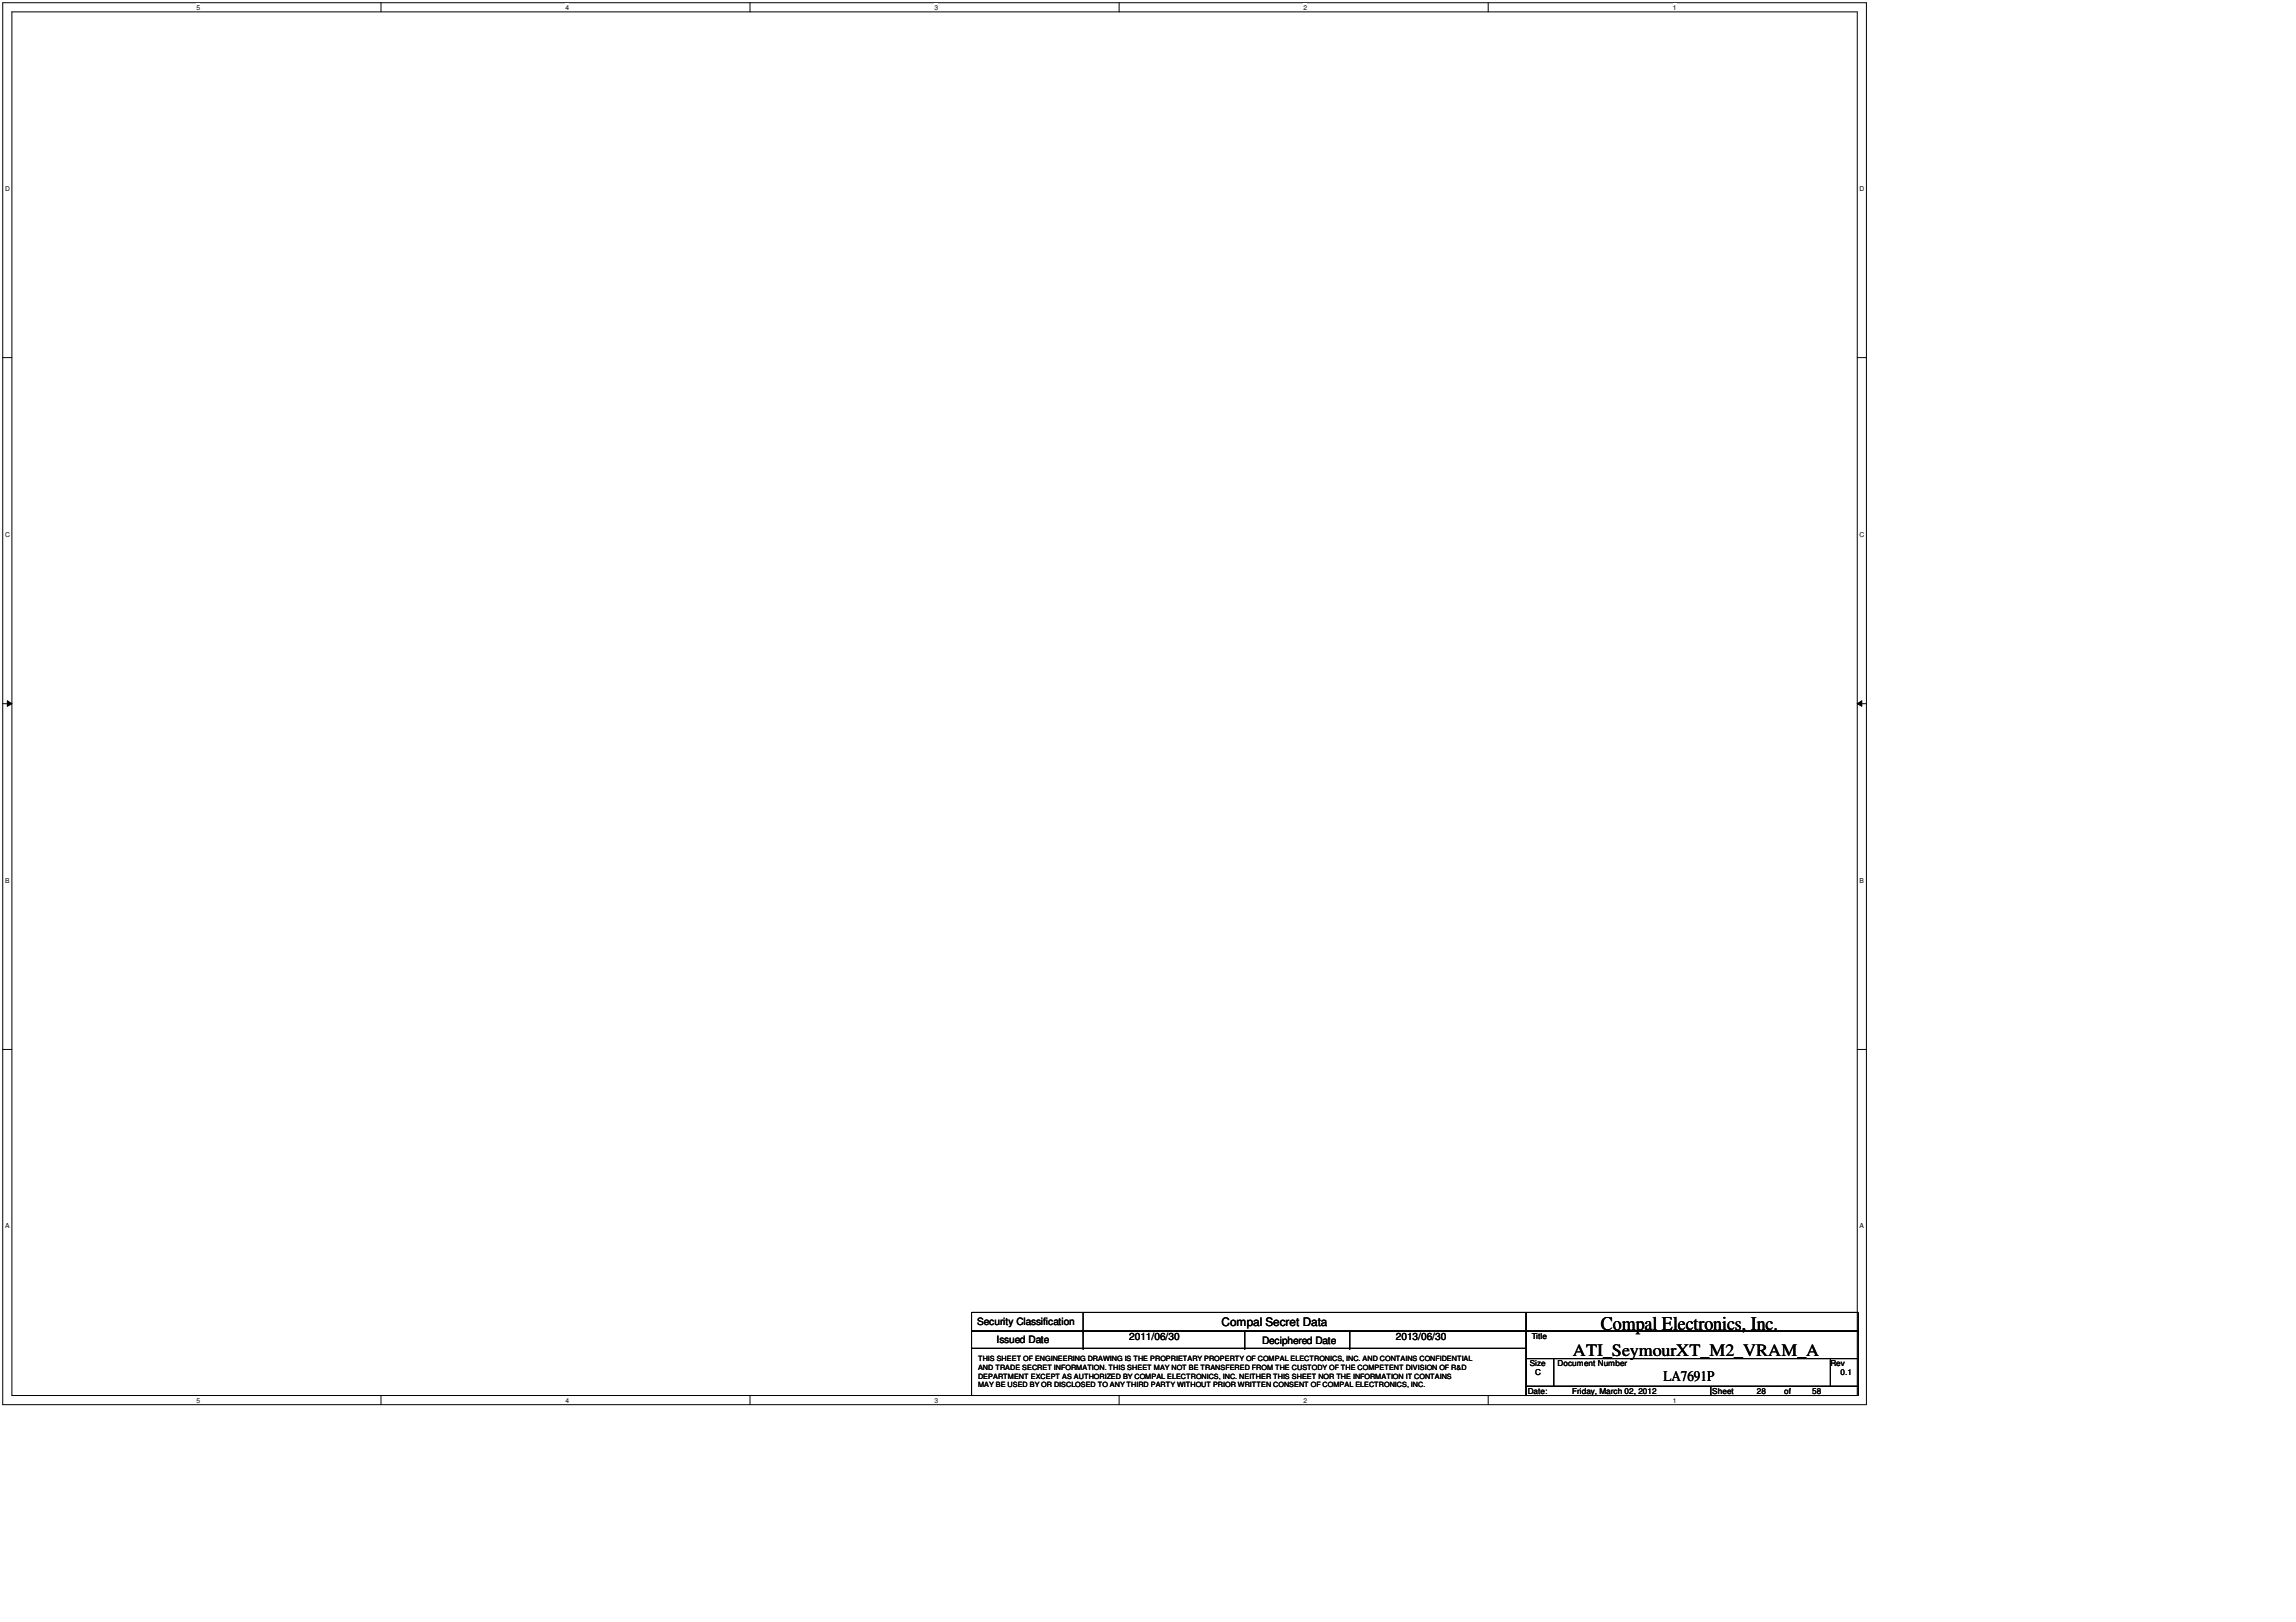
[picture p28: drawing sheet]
<svg xmlns="http://www.w3.org/2000/svg" width="297mm" height="210mm" viewBox="0 0 297 210" stroke-linecap="round" stroke-linejoin="round" font-family="sans-serif">
<defs><g id="words">
<text font-size="2.5" x="207.1" y="172.1">Compal Electronics, Inc.</text>
<text font-size="2.2" x="203.5" y="175.5">ATI_SeymourXT_M2_VRAM_A</text>
<text font-size="1.9" x="215.2" y="178.7">LA7691P</text>
<text font-size="1.5" x="158" y="171.6">Compal Secret Data</text>
<g font-size="1.3">
<text x="126.4" y="171.5">Security Classification</text>
<text x="128.9" y="173.8">Issued Date</text>
<text x="146.1" y="173.4">2011/06/30</text>
<text x="163.3" y="173.9">Deciphered Date</text>
<text x="180.6" y="173.4">2013/06/30</text>
</g>
<g font-size="1.1">
<text x="198.2" y="173.3">Title</text>
<text x="197.9" y="176.8">Size</text>
<text x="198.6" y="178">C</text>
<text x="201.5" y="176.8">Document Number</text>
<text x="236.8" y="176.8">Rev</text>
<text x="238.1" y="178">0.1</text>
<text x="197.7" y="180.4">Date:</text>
<text x="203.4" y="180.4">Friday, March 02, 2012</text>
<text x="221.5" y="180.4">Sheet</text>
<text x="227.3" y="180.4">28</text>
<text x="230.8" y="180.4">of</text>
<text x="234.4" y="180.4">58</text>
</g>
<g font-size=".9">
<text x="25.4" y="1.3">5</text>
<text x="73.2" y="1.3">4</text>
<text x="120.9" y="1.3">3</text>
<text x="168.7" y="1.3">2</text>
<text x="216.4" y="1.3">1</text>
<text x=".6" y="24.7">D</text>
<text x="240.6" y="24.7">D</text>
<text x=".6" y="69.4">C</text>
<text x="240.6" y="69.4">C</text>
<text x=".6" y="114.2">B</text>
<text x="240.6" y="114.2">B</text>
<text x=".6" y="159">A</text>
<text x="240.6" y="159">A</text>
<text x="126.5" y="178.4">DEPARTMENT EXCEPT AS AUTHORIZED BY COMPAL ELECTRONICS, INC. NEITHER THIS SHEET NOR THE INFORMATION IT CONTAINS</text>
<text x="126.5" y="176.2">THIS SHEET OF ENGINEERING DRAWING IS THE PROPRIETARY PROPERTY OF COMPAL ELECTRONICS, INC. AND CONTAINS CONFIDENTIAL</text>
<text x="126.5" y="177.3">AND TRADE SECRET INFORMATION. THIS SHEET MAY NOT BE TRANSFERED FROM THE CUSTODY OF THE COMPETENT DIVISION OF R&amp;D</text>
<text x="126.5" y="179.5">MAY BE USED BY OR DISCLOSED TO ANY THIRD PARTY WITHOUT PRIOR WRITTEN CONSENT OF COMPAL ELECTRONICS, INC.</text>
<text x="25.4" y="181.5">5</text>
<text x="73.2" y="181.5">4</text>
<text x="120.9" y="181.5">3</text>
<text x="168.7" y="181.5">2</text>
<text x="216.4" y="181.5">1</text>
</g>
</g></defs>
<path d="M.4 .4h241.1v181.4h-241.1zM1.5 1.5h238.8v179.1h-238.8z" fill="none" stroke="#000" stroke-width=".13"/>
<g fill="#fff">
<path d="M25.4 .5h.5v1h-.5z"/>
<path d="M25.4 180.7h.5v1h-.5z"/>
</g>
<path d="M49.3 .4v1.1M49.3 180.6v1.2" fill="none" stroke="#000" stroke-width=".13"/>
<g fill="#fff">
<path d="M73.2 .5h.4v1h-.4z"/>
<path d="M73.2 180.7h.4v1h-.4z"/>
</g>
<path d="M97 .4v1.1M97 180.6v1.2" fill="none" stroke="#000" stroke-width=".13"/>
<g fill="#fff">
<path d="M120.9 .5h.5v1h-.5z"/>
<path d="M120.9 180.7h.5v1h-.5z"/>
</g>
<path d="M144.8 .4v1.1M144.8 180.6v1.2" fill="none" stroke="#000" stroke-width=".13"/>
<g fill="#fff">
<path d="M168.7 .5h.4v1h-.4z"/>
<path d="M168.7 180.7h.4v1h-.4z"/>
</g>
<path d="M192.5 .4v1.1M192.5 180.6v1.2" fill="none" stroke="#000" stroke-width=".13"/>
<g fill="#fff">
<path d="M216.4 .5h.5v1h-.5z"/>
<path d="M216.4 180.7h.5v1h-.5z"/>
<path d="M.6 23.9h.6v1h-.6z"/>
<path d="M240.6 23.9h.6v1h-.6z"/>
<path d="M.6 68.6h.6v1h-.6z"/>
<path d="M240.6 68.6h.6v1h-.6z"/>
</g>
<path d="M.4 46.3h1.1M240.3 46.3h1.2" fill="none" stroke="#000" stroke-width=".13"/>
<g fill="#fff">
<path d="M.6 113.4h.6v1h-.6z"/>
<path d="M240.6 113.4h.5v1h-.5z"/>
</g>
<path d="M.4 91.1h1.1M.9 90.7l.6 .4-.6 .3zM240.3 91.1l.6-.4v.7zM240.3 91.1h1.2" fill="none" stroke="#000" stroke-width=".13"/>
<path d="M.9 90.7l.6 .4-.6 .3zM240.3 91.1l.6-.4v.7z" fill="#000"/>
<g fill="#fff">
<path d="M.6 158.2h.6v.9h-.6z"/>
<path d="M240.6 158.2h.5v.9h-.5z"/>
</g>
<g fill="none" stroke="#000" stroke-width=".13">
<path d="M.4 135.8h1.1M240.3 135.8h1.2M125.7 169.8h71.7v2.5h-71.7zM125.7 172.3h71.7v2.2h-71.7zM125.7 174.5h71.7v6.1h-71.7zM140.1 172.3h.1M140.1 174.5h.1M140.1 169.8v4.7M161 174.5h.1M161 172.3v2.2M174.6 174.5h.1M174.6 172.3v2.2"/>
<path d="M197.4 169.8h43v2.5h-43zM197.4 172.3h43v3.5h-43zM197.4 175.8h3.6v3.6h-3.6zM197.4 179.4h23.9v1.2h-23.9zM201 175.8h35.8v3.6h-35.8zM221.3 179.4h19.1v1.2h-19.1zM236.8 175.8h3.6v3.6h-3.6z"/>
</g>
<use href="#words"/>
</svg>
